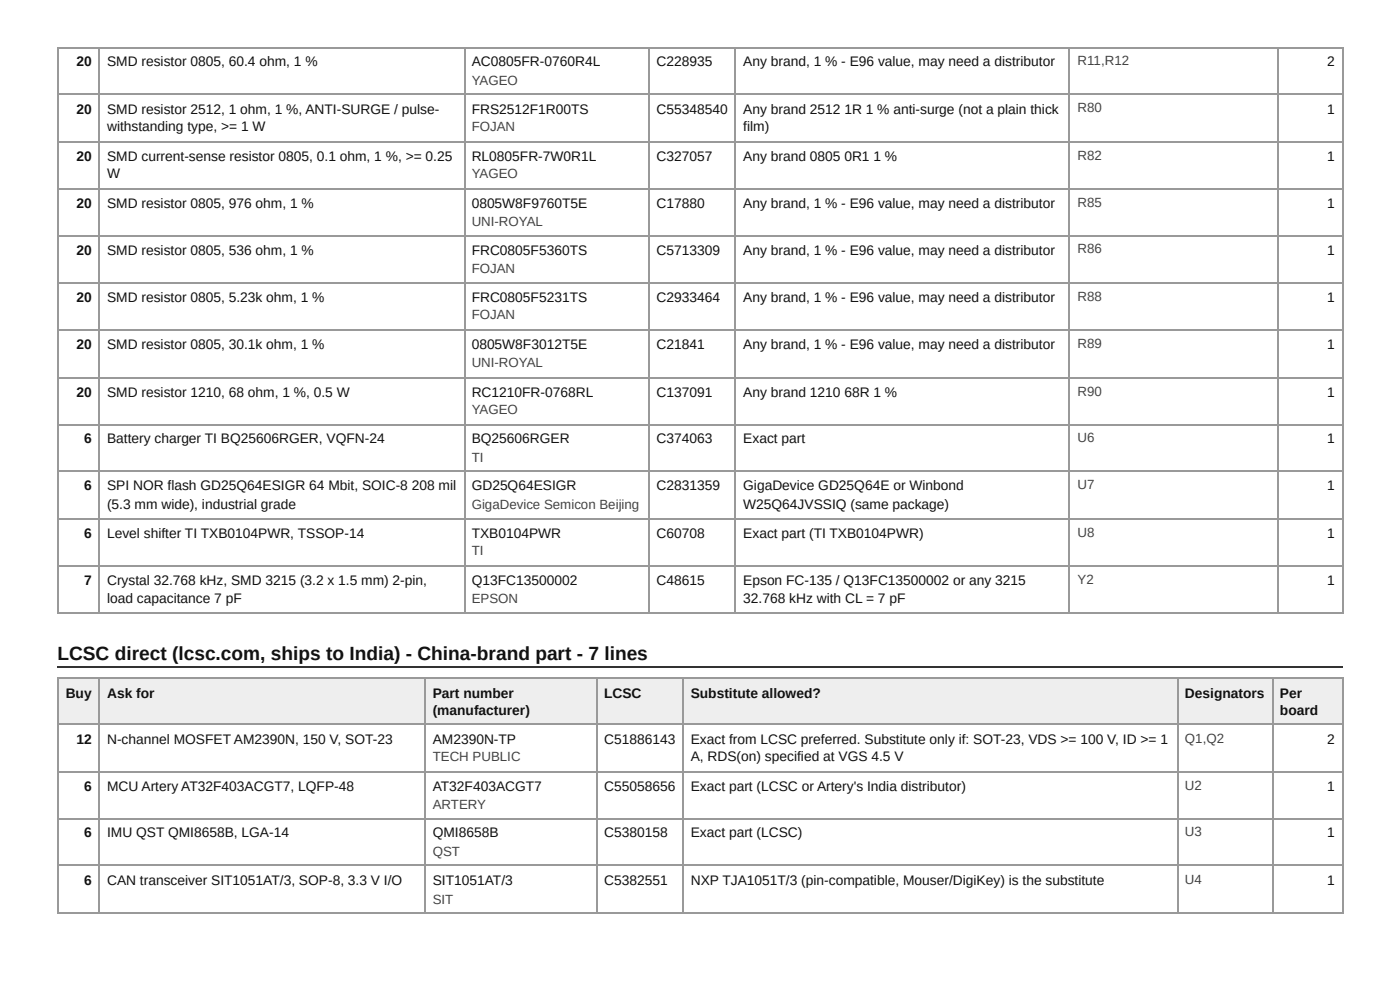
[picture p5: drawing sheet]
<svg xmlns="http://www.w3.org/2000/svg" width="297mm" height="210mm" viewBox="0 0 297 210" stroke-linecap="round" stroke-linejoin="round" font-family="sans-serif">
<defs><g id="words">
<text font-size="4.1" fill="#111" x="12.2" y="140">LCSC direct (lcsc.com, ships to India) - China-brand part - 7 lines</text>
<g font-size="2.9" fill="#111">
<text x="16.2" y="14">20</text>
<text x="22.7" y="14">SMD resistor 0805, 60.4 ohm, 1 %</text>
<text x="100.1" y="14">AC0805FR-0760R4L</text>
<text x="139.3" y="14">C228935</text>
<text x="157.7" y="14">Any brand, 1 % - E96 value, may need a distributor</text>
<text x="281.6" y="14">2</text>
<text x="16.2" y="24.1">20</text>
<text x="22.7" y="24.1">SMD resistor 2512, 1 ohm, 1 %, ANTI-SURGE / pulse-</text>
<text x="22.7" y="27.8">withstanding type, &gt;= 1 W</text>
<text x="100.1" y="24.1">FRS2512F1R00TS</text>
<text x="139.3" y="24.1">C55348540</text>
<text x="157.7" y="24.1">Any brand 2512</text>
<text x="157.7" y="27.8">film)</text>
<text x="179.1" y="24.1">1R 1 % anti-surge (not a plain thick</text>
<text x="281.6" y="24.1">1</text>
<text x="16.2" y="34.1">20</text>
<text x="22.7" y="34.1">SMD current-sense resistor 0805, 0.1 ohm, 1 %, &gt;= 0.25</text>
<text x="100.1" y="34.1">RL0805FR-7W0R1L</text>
<text x="139.3" y="34.1">C327057</text>
<text x="157.7" y="34.1">Any brand 0805</text>
<text x="179.1" y="34.1">0R1</text>
<text x="185.3" y="34.1">1 %</text>
<text x="281.6" y="34.1">1</text>
<text x="22.7" y="37.8">W</text>
<text x="16.2" y="44.2">20</text>
<text x="22.7" y="44.2">SMD resistor 0805, 976 ohm, 1 %</text>
<text x="100.1" y="44.2">0805W8F9760T5E</text>
<text x="139.3" y="44.2">C17880</text>
<text x="157.7" y="44.2">Any brand, 1 % - E96 value, may need a distributor</text>
<text x="281.6" y="44.2">1</text>
<text x="16.2" y="54">20</text>
<text x="22.7" y="54">SMD resistor 0805, 536 ohm, 1 %</text>
<text x="100.1" y="54">FRC0805F5360TS</text>
<text x="139.3" y="54">C5713309</text>
<text x="157.7" y="54">Any brand, 1 % - E96 value, may need a distributor</text>
<text x="281.6" y="54">1</text>
<text x="16.2" y="64">20</text>
<text x="22.7" y="64">SMD resistor 0805, 5.23k ohm, 1 %</text>
<text x="100.1" y="64">FRC0805F5231TS</text>
<text x="139.3" y="64">C2933464</text>
<text x="157.7" y="64">Any brand, 1 % - E96 value, may need a distributor</text>
<text x="281.6" y="64">1</text>
<text x="16.2" y="74.1">20</text>
<text x="22.7" y="74.1">SMD resistor 0805, 30.1k ohm, 1 %</text>
<text x="100.1" y="74.1">0805W8F3012T5E</text>
<text x="139.3" y="74.1">C21841</text>
<text x="157.7" y="74.1">Any brand, 1 % - E96 value, may need a distributor</text>
<text x="281.6" y="74.1">1</text>
<text x="16.2" y="84.1">20</text>
<text x="22.7" y="84.1">SMD resistor 1210, 68 ohm, 1 %, 0.5 W</text>
<text x="100.1" y="84.1">RC1210FR-0768RL</text>
<text x="139.3" y="84.1">C137091</text>
<text x="157.7" y="84.1">Any brand 1210</text>
<text x="179.1" y="84.1">68R 1 %</text>
<text x="281.6" y="84.1">1</text>
<text x="17.8" y="93.9">6</text>
<text x="22.7" y="93.9">Battery charger TI BQ25606RGER, VQFN-24</text>
<text x="100.1" y="93.9">BQ25606RGER</text>
<text x="139.3" y="93.9">C374063</text>
<text x="157.7" y="93.9">Exact part</text>
<text x="281.6" y="93.9">1</text>
<text x="17.8" y="104">6</text>
<text x="22.7" y="104">SPI NOR flash GD25Q64ESIGR 64 Mbit, SOIC-8</text>
<text x="22.7" y="108">(5.3 mm wide), industrial grade</text>
<text x="87.4" y="104">208 mil</text>
<text x="100.1" y="104">GD25Q64ESIGR</text>
<text x="139.3" y="104">C2831359</text>
<text x="157.7" y="104">GigaDevice GD25Q64E or Winbond</text>
<text x="157.7" y="108">W25Q64JVSSIQ (same package)</text>
<text x="281.6" y="104">1</text>
<text x="17.8" y="114">6</text>
<text x="22.7" y="114">Level shifter TI TXB0104PWR, TSSOP-14</text>
<text x="100.1" y="114">TXB0104PWR</text>
<text x="139.3" y="114">C60708</text>
<text x="157.7" y="114">Exact part (TI TXB0104PWR)</text>
<text x="281.6" y="114">1</text>
<text x="17.8" y="124.1">7</text>
<text x="22.7" y="124.1">Crystal 32.768 kHz, SMD 3215 (3.2 x 1.5 mm) 2-pin,</text>
<text x="100.1" y="124.1">Q13FC13500002</text>
<text x="139.3" y="124.1">C48615</text>
<text x="157.7" y="124.1">Epson FC-135 / Q13FC13500002 or any 3215</text>
<text x="281.6" y="124.1">1</text>
<text x="22.7" y="127.8">load capacitance 7 pF</text>
<text x="157.7" y="127.8">32.768 kHz with CL = 7 pF</text>
<text x="13.9" y="147.9">Buy</text>
<text x="22.7" y="147.9">Ask for</text>
<text x="91.8" y="147.9">Part number</text>
<text x="128.2" y="147.9">LCSC</text>
<text x="146.5" y="147.9">Substitute allowed?</text>
<text x="251.4" y="147.9">Designators</text>
<text x="271.5" y="147.9">Per</text>
<text x="91.8" y="151.6">(manufacturer)</text>
<text x="271.5" y="151.6">board</text>
<text x="16.2" y="157.7">12</text>
<text x="22.7" y="157.7">N-channel MOSFET AM2390N, 150 V, SOT-23</text>
<text x="91.8" y="157.7">AM2390N-TP</text>
<text x="128.2" y="157.7">C51886143</text>
<text x="146.5" y="157.7">Exact from LCSC preferred. Substitute only if: SOT-23, VDS &gt;= 100 V, ID &gt;= 1</text>
<text x="146.5" y="161.4">A, RDS(on) specified at VGS 4.5 V</text>
<text x="281.6" y="157.7">2</text>
<text x="17.8" y="167.7">6</text>
<text x="22.7" y="167.7">MCU Artery AT32F403ACGT7, LQFP-48</text>
<text x="91.8" y="167.7">AT32F403ACGT7</text>
<text x="128.2" y="167.7">C55058656</text>
<text x="146.5" y="167.7">Exact part (LCSC or Artery's India distributor)</text>
<text x="281.6" y="167.7">1</text>
<text x="17.8" y="177.5">6</text>
<text x="22.7" y="177.5">IMU QST QMI8658B, LGA-14</text>
<text x="91.8" y="177.5">QMI8658B</text>
<text x="128.2" y="177.5">C5380158</text>
<text x="146.5" y="177.5">Exact part (LCSC)</text>
<text x="281.6" y="177.5">1</text>
<text x="17.8" y="187.6">6</text>
<text x="22.7" y="187.6">CAN transceiver SIT1051AT/3, SOP-8, 3.3 V I/O</text>
<text x="91.8" y="187.6">SIT1051AT/3</text>
<text x="128.2" y="187.6">C5382551</text>
<text x="146.5" y="187.6">NXP TJA1051T/3 (pin-compatible, Mouser/DigiKey) is the substitute</text>
<text x="281.6" y="187.6">1</text>
</g>
<g font-size="2.8" fill="#444">
<text x="100.1" y="18">YAGEO</text>
<text x="228.6" y="13.8">R11,R12</text>
<text x="228.6" y="23.8">R80</text>
<text x="100.1" y="27.8">FOJAN</text>
<text x="228.6" y="33.9">R82</text>
<text x="100.1" y="37.8">YAGEO</text>
<text x="100.1" y="47.9">UNI-ROYAL</text>
<text x="228.6" y="43.9">R85</text>
<text x="228.6" y="53.7">R86</text>
<text x="100.1" y="57.9">FOJAN</text>
<text x="228.6" y="63.8">R88</text>
<text x="100.1" y="67.7">FOJAN</text>
<text x="100.1" y="77.8">UNI-ROYAL</text>
<text x="228.6" y="73.8">R89</text>
<text x="228.6" y="83.9">R90</text>
<text x="100.1" y="87.8">YAGEO</text>
<text x="228.6" y="93.7">U6</text>
<text x="100.1" y="97.9">TI</text>
<text x="100.1" y="108">GigaDevice Semicon Beijing</text>
<text x="228.6" y="103.7">U7</text>
<text x="228.6" y="113.8">U8</text>
<text x="100.1" y="117.7">TI</text>
<text x="228.6" y="123.8">Y2</text>
<text x="100.1" y="127.8">EPSON</text>
<text x="91.8" y="161.4">TECH PUBLIC</text>
<text x="251.4" y="157.4">Q1,Q2</text>
<text x="251.4" y="167.5">U2</text>
<text x="91.8" y="171.4">ARTERY</text>
<text x="251.4" y="177.3">U3</text>
<text x="91.8" y="181.5">QST</text>
<text x="91.8" y="191.6">SIT</text>
<text x="251.4" y="187.3">U4</text>
</g>
</g></defs>
<g fill="none" stroke="#999" stroke-width=".26">
<path d="M12.2 10.2h272.8M12.2 20h272.8M12.3 10.1v120.1M21 10.1v120.1M98.6 10.1v120.1M137.7 10.1v120.1M156 10.1v120.1M226.9 10.1v120.1M271.1 10.1v120.1M284.8 10.1v120.1M12.2 30h272.8M12.2 40.1h272.8"/>
<path d="M12.2 50.1h272.8M12.2 59.9h272.8M12.2 70h272.8M12.2 80h272.8M12.2 90.1h272.8M12.2 99.9h272.8M12.2 109.9h272.8M12.2 120h272.8M12.2 130h272.8"/>
</g>
<path d="M12.2 141.4h272.8" fill="none" stroke="#333" stroke-width=".26"/>
<g fill="#eee">
<path d="M12.4 143.7h8.8v10h-8.8z"/>
<path d="M21.2 143.7h69v10h-69z"/>
<path d="M90.2 143.7h36.3v10h-36.3z"/>
<path d="M126.5 143.7h18.5v10h-18.5z"/>
<path d="M145 143.7h104.8v10h-104.8z"/>
<path d="M249.8 143.7h20.1v10h-20.1z"/>
<path d="M269.9 143.7h15.1v10h-15.1z"/>
</g>
<g fill="none" stroke="#999" stroke-width=".26">
<path d="M12.2 143.8h272.8M12.2 153.6h272.8M12.3 143.7v50M21 143.7v50M90.1 143.7v50M126.6 143.7v50M144.9 143.7v50M249.9 143.7v50M270 143.7v50M284.8 143.7v50M12.2 163.6h272.8M12.2 173.7h272.8"/>
<path d="M12.2 183.5h272.8M12.2 193.5h272.8"/>
</g>
<use href="#words"/>
</svg>
